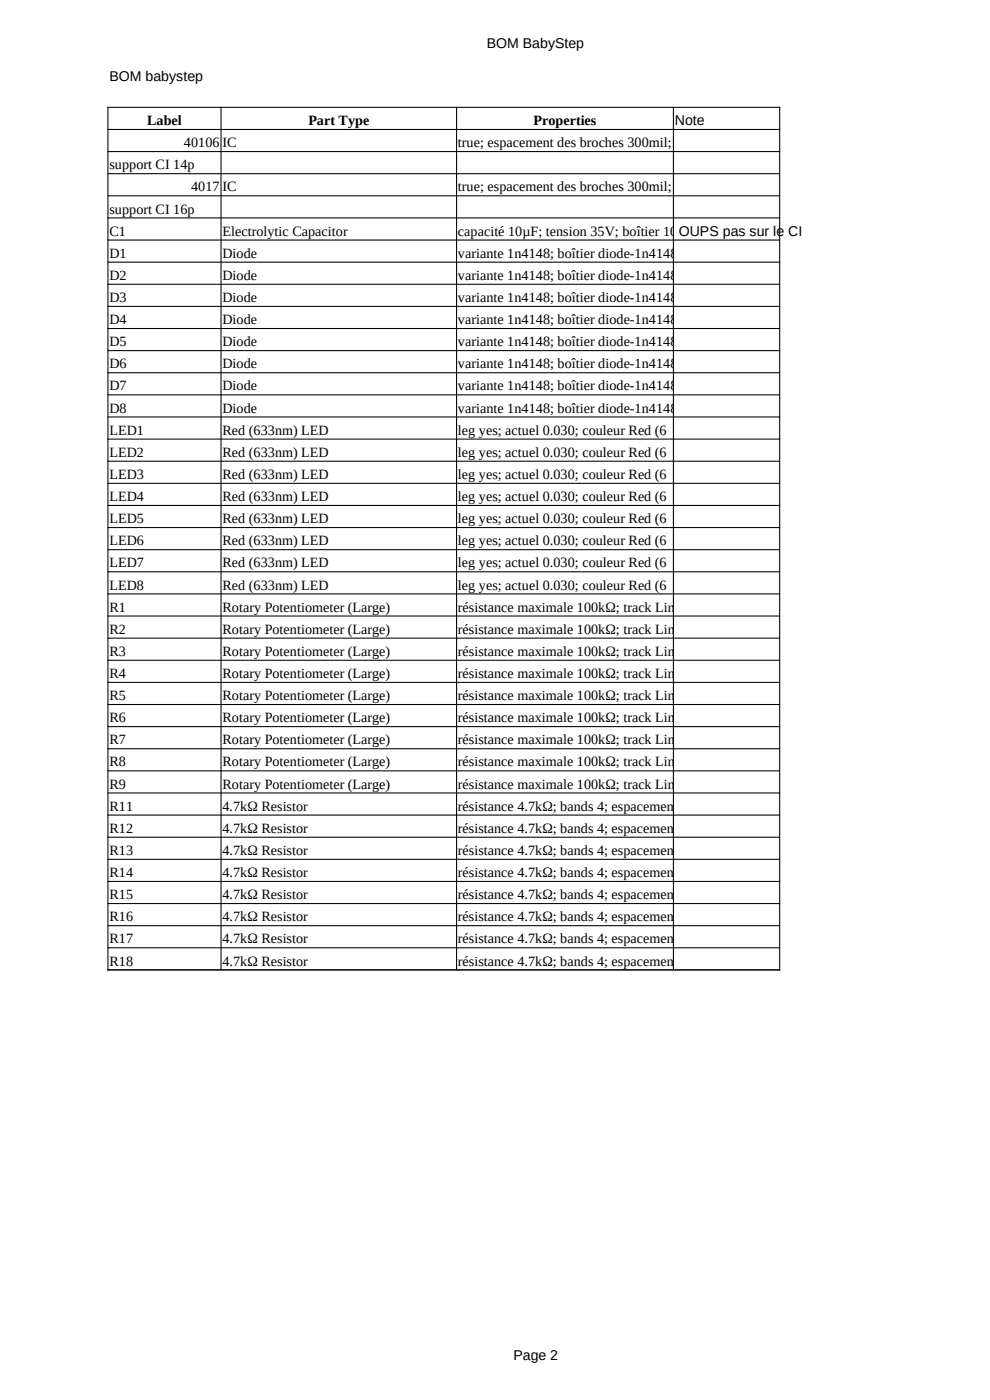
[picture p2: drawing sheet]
<svg xmlns="http://www.w3.org/2000/svg" width="210mm" height="297mm" viewBox="0 0 210 297" stroke-linecap="round" stroke-linejoin="round" font-family="sans-serif">
<defs><g id="words">
<g font-size="3">
<text x="103.3" y="10.2">BOM BabyStep</text>
<text x="23.2" y="17.1">BOM babystep</text>
<text x="31.2" y="26.5">Label</text>
<text x="65.4" y="26.5">Part Type</text>
<text x="113.2" y="26.5">Properties</text>
<text x="143.2" y="26.5">Note</text>
<text x="23.2" y="35.9">support CI 14p</text>
<text x="39" y="31.2">40106</text>
<text x="47.2" y="31.2">IC</text>
<text x="97.2" y="31.2">true; espacement des broches 300mil;</text>
<text x="40.5" y="40.6">4017</text>
<text x="47.2" y="40.6">IC</text>
<text x="97.2" y="40.6">true; espacement des broches 300mil;</text>
<text x="23.2" y="45.3">support CI 16p</text>
<text x="23.2" y="50">C1</text>
<text x="47.2" y="50">Electrolytic Capacitor</text>
<text x="97.2" y="50">capacité 10µF; tension 35V; boîtier 10</text>
<text x="144" y="50">OUPS pas sur le CI</text>
<text x="23.2" y="54.7">D1</text>
<text x="23.2" y="59.4">D2</text>
<text x="47.2" y="54.7">Diode</text>
<text x="47.2" y="59.4">Diode</text>
<text x="97.2" y="54.7">variante 1n4148; boîtier diode-1n4148</text>
<text x="97.2" y="59.4">variante 1n4148; boîtier diode-1n4148</text>
<text x="23.2" y="64.1">D3</text>
<text x="47.2" y="64.1">Diode</text>
<text x="97.2" y="64.1">variante 1n4148; boîtier diode-1n4148</text>
<text x="23.2" y="68.8">D4</text>
<text x="47.2" y="68.8">Diode</text>
<text x="97.2" y="68.8">variante 1n4148; boîtier diode-1n4148</text>
<text x="23.2" y="73.4">D5</text>
<text x="47.2" y="73.4">Diode</text>
<text x="97.2" y="73.4">variante 1n4148; boîtier diode-1n4148</text>
<text x="23.2" y="78.1">D6</text>
<text x="23.2" y="82.8">D7</text>
<text x="47.2" y="78.1">Diode</text>
<text x="47.2" y="82.8">Diode</text>
<text x="97.2" y="78.1">variante 1n4148; boîtier diode-1n4148</text>
<text x="97.2" y="82.8">variante 1n4148; boîtier diode-1n4148</text>
<text x="23.2" y="87.5">D8</text>
<text x="47.2" y="87.5">Diode</text>
<text x="97.2" y="87.5">variante 1n4148; boîtier diode-1n4148</text>
<text x="23.2" y="92.2">LED1</text>
<text x="47.2" y="92.2">Red (633nm) LED</text>
<text x="97.2" y="92.2">leg yes; actuel 0.030; couleur Red (6</text>
<text x="23.2" y="96.9">LED2</text>
<text x="23.2" y="101.6">LED3</text>
<text x="47.2" y="96.9">Red (633nm) LED</text>
<text x="47.2" y="101.6">Red (633nm) LED</text>
<text x="97.2" y="96.9">leg yes; actuel 0.030; couleur Red (6</text>
<text x="97.2" y="101.6">leg yes; actuel 0.030; couleur Red (6</text>
<text x="23.2" y="106.3">LED4</text>
<text x="47.2" y="106.3">Red (633nm) LED</text>
<text x="97.2" y="106.3">leg yes; actuel 0.030; couleur Red (6</text>
<text x="23.2" y="111">LED5</text>
<text x="47.2" y="111">Red (633nm) LED</text>
<text x="97.2" y="111">leg yes; actuel 0.030; couleur Red (6</text>
<text x="23.2" y="115.7">LED6</text>
<text x="47.2" y="115.7">Red (633nm) LED</text>
<text x="97.2" y="115.7">leg yes; actuel 0.030; couleur Red (6</text>
<text x="23.2" y="120.4">LED7</text>
<text x="23.2" y="125.1">LED8</text>
<text x="47.2" y="120.4">Red (633nm) LED</text>
<text x="47.2" y="125.1">Red (633nm) LED</text>
<text x="97.2" y="120.4">leg yes; actuel 0.030; couleur Red (6</text>
<text x="97.2" y="125.1">leg yes; actuel 0.030; couleur Red (6</text>
<text x="23.2" y="129.8">R1</text>
<text x="47.2" y="129.8">Rotary Potentiometer (Large)</text>
<text x="97.2" y="129.8">résistance maximale 100kΩ; track Lin</text>
<text x="23.2" y="134.4">R2</text>
<text x="47.2" y="134.4">Rotary Potentiometer (Large)</text>
<text x="97.2" y="134.4">résistance maximale 100kΩ; track Lin</text>
<text x="23.2" y="139.1">R3</text>
<text x="23.2" y="143.8">R4</text>
<text x="47.2" y="139.1">Rotary Potentiometer (Large)</text>
<text x="47.2" y="143.8">Rotary Potentiometer (Large)</text>
<text x="97.2" y="139.1">résistance maximale 100kΩ; track Lin</text>
<text x="97.2" y="143.8">résistance maximale 100kΩ; track Lin</text>
<text x="23.2" y="148.5">R5</text>
<text x="47.2" y="148.5">Rotary Potentiometer (Large)</text>
<text x="97.2" y="148.5">résistance maximale 100kΩ; track Lin</text>
<text x="23.2" y="153.2">R6</text>
<text x="47.2" y="153.2">Rotary Potentiometer (Large)</text>
<text x="97.2" y="153.2">résistance maximale 100kΩ; track Lin</text>
<text x="23.2" y="157.9">R7</text>
<text x="47.2" y="157.9">Rotary Potentiometer (Large)</text>
<text x="97.2" y="157.9">résistance maximale 100kΩ; track Lin</text>
<text x="23.2" y="162.6">R8</text>
<text x="23.2" y="167.3">R9</text>
<text x="47.2" y="162.6">Rotary Potentiometer (Large)</text>
<text x="47.2" y="167.3">Rotary Potentiometer (Large)</text>
<text x="97.2" y="162.6">résistance maximale 100kΩ; track Lin</text>
<text x="97.2" y="167.3">résistance maximale 100kΩ; track Lin</text>
<text x="23.2" y="172">R11</text>
<text x="47.2" y="172">4.7kΩ Resistor</text>
<text x="97.2" y="172">résistance 4.7kΩ; bands 4; espacement</text>
<text x="23.2" y="176.7">R12</text>
<text x="47.2" y="176.7">4.7kΩ Resistor</text>
<text x="97.2" y="176.7">résistance 4.7kΩ; bands 4; espacement</text>
<text x="23.2" y="181.4">R13</text>
<text x="47.2" y="181.4">4.7kΩ Resistor</text>
<text x="97.2" y="181.4">résistance 4.7kΩ; bands 4; espacement</text>
<text x="23.2" y="186.1">R14</text>
<text x="23.2" y="190.7">R15</text>
<text x="47.2" y="186.1">4.7kΩ Resistor</text>
<text x="47.2" y="190.7">4.7kΩ Resistor</text>
<text x="97.2" y="186.1">résistance 4.7kΩ; bands 4; espacement</text>
<text x="97.2" y="190.7">résistance 4.7kΩ; bands 4; espacement</text>
<text x="23.2" y="195.4">R16</text>
<text x="47.2" y="195.4">4.7kΩ Resistor</text>
<text x="97.2" y="195.4">résistance 4.7kΩ; bands 4; espacement</text>
<text x="23.2" y="200.1">R17</text>
<text x="47.2" y="200.1">4.7kΩ Resistor</text>
<text x="97.2" y="200.1">résistance 4.7kΩ; bands 4; espacement</text>
<text x="23.2" y="204.8">R18</text>
<text x="47.2" y="204.8">4.7kΩ Resistor</text>
<text x="97.2" y="204.8">résistance 4.7kΩ; bands 4; espacement</text>
<text x="108.9" y="288.5">Page 2</text>
</g>
</g></defs>
<g fill="none" stroke="#000" stroke-width=".22">
<path d="M22.8 22.8h142.7M22.8 27.5h142.7M22.8 32.2h142.7M22.8 36.8h142.7M22.9 22.7v183.2M46.9 22.7v183.2M96.9 22.7v183.2M142.9 22.7v183.2M165.4 22.7v183.2M22.8 41.5h142.7M22.8 46.2h142.7M22.8 50.9h142.7"/>
<path d="M22.8 55.6h142.7M22.8 60.3h142.7M22.8 65h142.7M22.8 69.7h142.7M22.8 74.4h142.7M22.8 79.1h142.7M22.8 83.8h142.7M22.8 88.5h142.7M22.8 93.2h142.7M22.8 97.8h142.7M22.8 102.5h142.7M22.8 107.2h142.7"/>
<path d="M22.8 111.9h142.7M22.8 116.6h142.7M22.8 121.3h142.7M22.8 126h142.7M22.8 130.7h142.7M22.8 135.4h142.7M22.8 140.1h142.7M22.8 144.8h142.7M22.8 149.5h142.7M22.8 154.1h142.7M22.8 158.8h142.7M22.8 163.5h142.7"/>
<path d="M22.8 168.2h142.7M22.8 172.9h142.7M22.8 177.6h142.7M22.8 182.3h142.7M22.8 187h142.7M22.8 191.7h142.7M22.8 196.4h142.7M22.8 201.1h142.7M22.8 205.8h142.7"/>
</g>
<use href="#words"/>
</svg>
